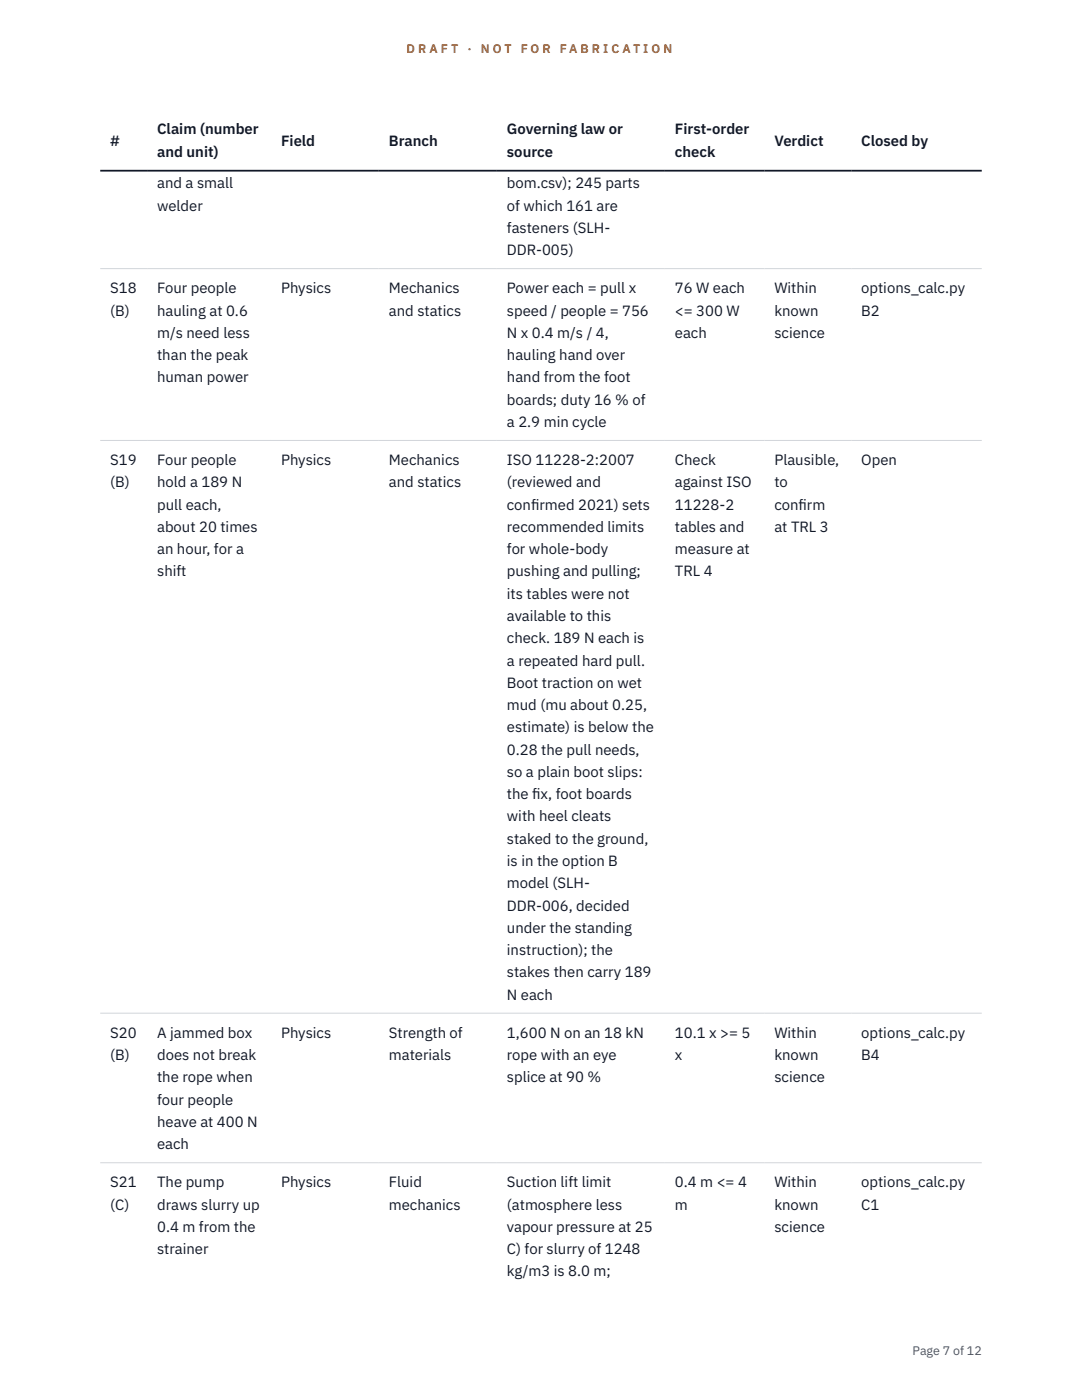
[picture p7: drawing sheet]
<svg xmlns="http://www.w3.org/2000/svg" width="216mm" height="279mm" viewBox="0 0 216 279" stroke-linecap="round" stroke-linejoin="round" font-family="sans-serif">
<defs><g id="words">
<g font-size="3" fill="#111827">
<text x="22" y="29.1">#</text>
<text x="31.3" y="26.8">Claim (number</text>
<text x="56.1" y="29.1">Field</text>
<text x="77.6" y="29.1">Branch</text>
<text x="101.1" y="26.8">Governing law or</text>
<text x="134.7" y="26.8">First-order</text>
<text x="154.5" y="29.1">Verdict</text>
<text x="171.9" y="29.1">Closed by</text>
<text x="31.3" y="31.3">and unit)</text>
<text x="101.1" y="31.3">source</text>
<text x="134.7" y="31.3">check</text>
<text x="31.3" y="37.6">and a small</text>
<text x="101.1" y="37.6">bom.csv); 245 parts</text>
<text x="31.3" y="42">welder</text>
<text x="101.1" y="42">of which 161 are</text>
<text x="101.1" y="46.5">fasteners (SLH-</text>
<text x="101.1" y="50.9">DDR-005)</text>
<text x="22" y="58.5">S18</text>
<text x="31.3" y="58.5">Four people</text>
<text x="56.1" y="58.5">Physics</text>
<text x="77.6" y="58.5">Mechanics</text>
<text x="101.1" y="58.5">Power each = pull x</text>
<text x="134.7" y="58.5">76 W each</text>
<text x="154.5" y="58.5">Within</text>
<text x="171.9" y="58.5">options_calc.py</text>
<text x="22" y="63">(B)</text>
<text x="31.3" y="63">hauling at 0.6</text>
<text x="77.6" y="63">and statics</text>
<text x="101.1" y="63">speed / people = 756</text>
<text x="134.7" y="63">&lt;= 300 W</text>
<text x="154.5" y="63">known</text>
<text x="171.9" y="63">B2</text>
<text x="31.3" y="67.4">m/s need less</text>
<text x="31.3" y="71.9">than the peak</text>
<text x="101.1" y="67.4">N x 0.4 m/s / 4,</text>
<text x="101.1" y="71.9">hauling hand over</text>
<text x="134.7" y="67.4">each</text>
<text x="154.5" y="67.4">science</text>
<text x="31.3" y="76.3">human power</text>
<text x="101.1" y="76.3">hand from the foot</text>
<text x="101.1" y="80.8">boards; duty 16 % of</text>
<text x="101.1" y="85.2">a 2.9 min cycle</text>
<text x="22" y="92.8">S19</text>
<text x="31.3" y="92.8">Four people</text>
<text x="56.1" y="92.8">Physics</text>
<text x="77.6" y="92.8">Mechanics</text>
<text x="101.1" y="92.8">ISO 11228-2:2007</text>
<text x="134.7" y="92.8">Check</text>
<text x="154.5" y="92.8">Plausible,</text>
<text x="171.9" y="92.8">Open</text>
<text x="22" y="97.3">(B)</text>
<text x="31.3" y="97.3">hold a 189 N</text>
<text x="31.3" y="101.7">pull each,</text>
<text x="77.6" y="97.3">and statics</text>
<text x="101.1" y="97.3">(reviewed and</text>
<text x="101.1" y="101.7">conf</text>
<text x="106" y="101.7">irmed 2021) sets</text>
<text x="134.7" y="97.3">against ISO</text>
<text x="134.7" y="101.7">11228-2</text>
<text x="154.5" y="97.3">to</text>
<text x="154.5" y="101.7">conf</text>
<text x="159.3" y="101.7">irm</text>
<text x="31.3" y="106.2">about 20 times</text>
<text x="101.1" y="106.2">recommended limits</text>
<text x="134.7" y="106.2">tables and</text>
<text x="154.5" y="106.2">at TRL 3</text>
<text x="31.3" y="110.6">an hour, for a</text>
<text x="101.1" y="110.6">for whole-body</text>
<text x="134.7" y="110.6">measure at</text>
<text x="31.3" y="115">shift</text>
<text x="101.1" y="115">pushing and pulling;</text>
<text x="101.1" y="119.5">its tables were not</text>
<text x="134.7" y="115">TRL 4</text>
<text x="101.1" y="123.9">available to this</text>
<text x="101.1" y="128.4">check. 189 N each is</text>
<text x="101.1" y="132.8">a repeated hard pull.</text>
<text x="101.1" y="137.3">Boot traction on wet</text>
<text x="101.1" y="141.7">mud (mu about 0.25,</text>
<text x="101.1" y="146.2">estimate) is below the</text>
<text x="101.1" y="150.6">0.28 the pull needs,</text>
<text x="101.1" y="155.1">so a plain boot slips:</text>
<text x="101.1" y="159.5">the f</text>
<text x="106.2" y="159.5">ix, foot boards</text>
<text x="101.1" y="163.9">with heel cleats</text>
<text x="101.1" y="168.4">staked to the ground,</text>
<text x="101.1" y="172.8">is in the option B</text>
<text x="101.1" y="177.3">model (SLH-</text>
<text x="101.1" y="181.7">DDR-006, decided</text>
<text x="101.1" y="186.2">under the standing</text>
<text x="101.1" y="190.6">instruction); the</text>
<text x="101.1" y="195.1">stakes then carry 189</text>
<text x="101.1" y="199.5">N each</text>
<text x="22" y="207.1">S20</text>
<text x="31.3" y="207.1">A jammed box</text>
<text x="56.1" y="207.1">Physics</text>
<text x="77.6" y="207.1">Strength of</text>
<text x="101.1" y="207.1">1,600 N on an 18 kN</text>
<text x="134.7" y="207.1">10.1 x &gt;= 5</text>
<text x="154.5" y="207.1">Within</text>
<text x="171.9" y="207.1">options_calc.py</text>
<text x="22" y="211.6">(B)</text>
<text x="31.3" y="211.6">does not break</text>
<text x="77.6" y="211.6">materials</text>
<text x="101.1" y="211.6">rope with an eye</text>
<text x="134.7" y="211.6">x</text>
<text x="154.5" y="211.6">known</text>
<text x="171.9" y="211.6">B4</text>
<text x="31.3" y="216">the rope when</text>
<text x="31.3" y="220.5">four people</text>
<text x="101.1" y="216">splice at 90 %</text>
<text x="154.5" y="216">science</text>
<text x="31.3" y="224.9">heave at 400 N</text>
<text x="31.3" y="229.4">each</text>
<text x="22" y="237">S21</text>
<text x="31.3" y="237">The pump</text>
<text x="56.1" y="237">Physics</text>
<text x="77.6" y="237">Fluid</text>
<text x="101.1" y="237">Suction lift limit</text>
<text x="134.7" y="237">0.4 m &lt;= 4</text>
<text x="154.5" y="237">Within</text>
<text x="171.9" y="237">options_calc.py</text>
<text x="22" y="241.4">(C)</text>
<text x="31.3" y="241.4">draws slurry up</text>
<text x="31.3" y="245.9">0.4 m from the</text>
<text x="77.6" y="241.4">mechanics</text>
<text x="101.1" y="241.4">(atmosphere less</text>
<text x="101.1" y="245.9">vapour pressure at 25</text>
<text x="134.7" y="241.4">m</text>
<text x="154.5" y="241.4">known</text>
<text x="154.5" y="245.9">science</text>
<text x="171.9" y="241.4">C1</text>
<text x="31.3" y="250.3">strainer</text>
<text x="101.1" y="250.3">C) for slurry of 1248</text>
<text x="101.1" y="254.8">kg/m3 is 8.0 m;</text>
</g>
<g font-size="2.5" fill="#b45309">
<text x="81.1" y="10.5">D R A F T</text>
<text x="93.3" y="10.5">·</text>
<text x="95.9" y="10.5">N O T</text>
<text x="103.9" y="10.5">F O R</text>
<text x="111.7" y="10.5">F A B R I C A T I O N</text>
</g>
<text font-size="2.5" fill="#4b5563" x="182.1" y="270.3">Page 7 of 12</text>
</g></defs>
<path d="M20 53.6h175.9M20 87.9h175.9M20 202.2h175.9M20 232.1h175.9" fill="none" stroke="#d1d5db" stroke-width=".2"/>
<path d="M20 34.1h175.9" fill="none" stroke="#111827" stroke-width=".35"/>
<use href="#words"/>
</svg>
